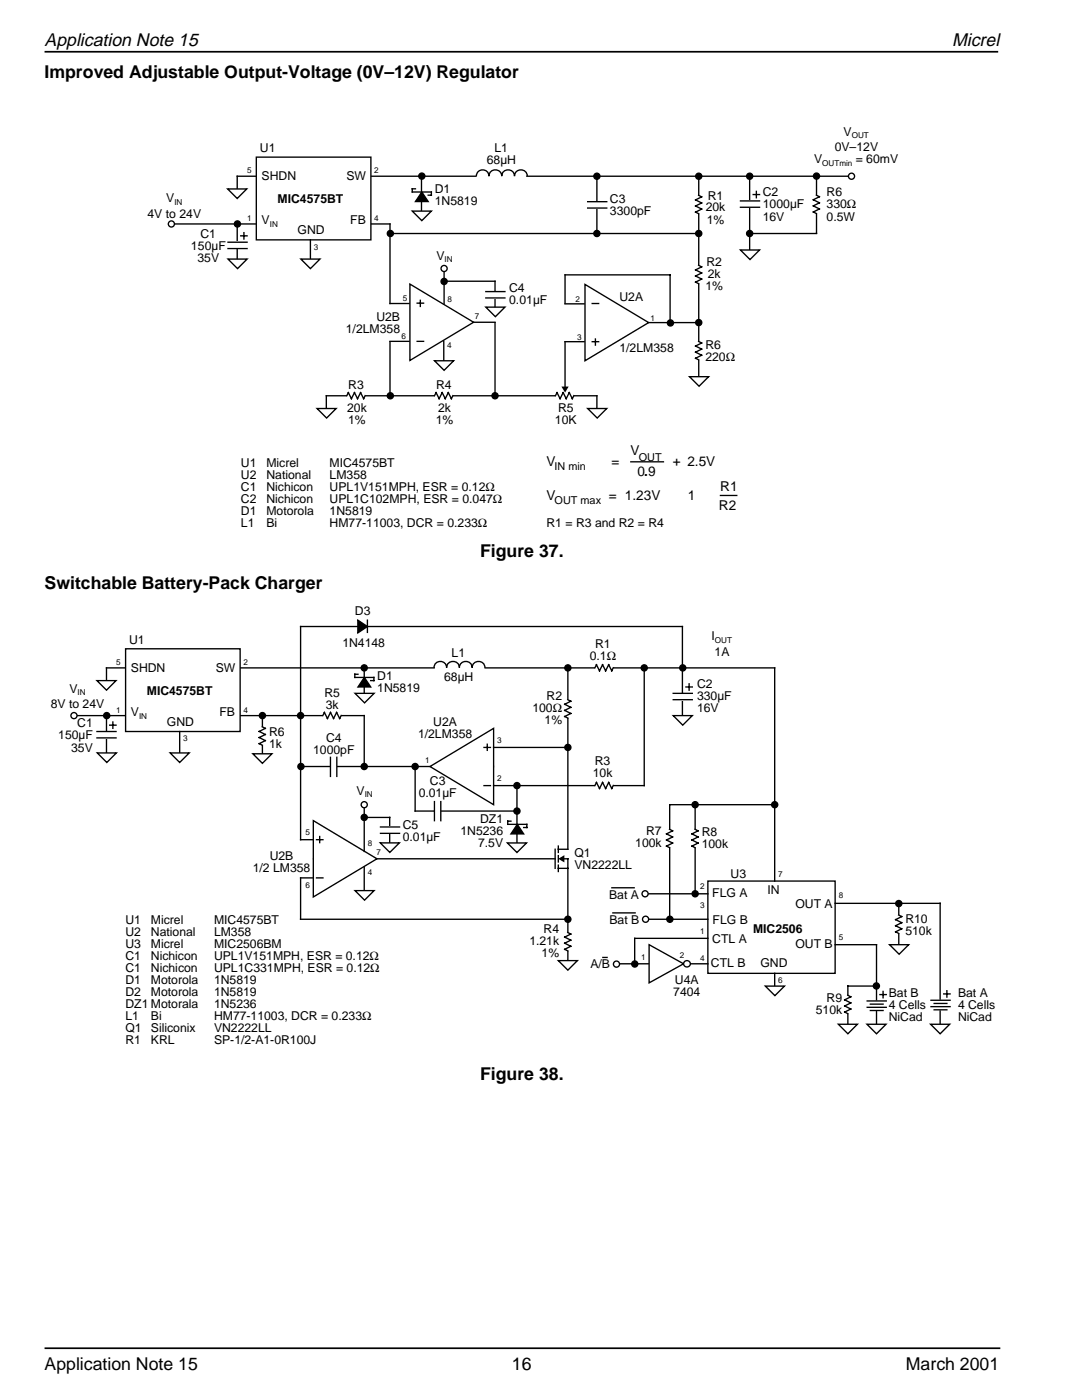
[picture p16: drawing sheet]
<svg xmlns="http://www.w3.org/2000/svg" width="216mm" height="279mm" viewBox="0 0 216 279" stroke-linecap="round" stroke-linejoin="round" font-family="sans-serif">
<defs><g id="words">
<g font-size="3.6">
<text x="8.9" y="9.2">Application Note 15</text>
<text x="190" y="9.2">Micrel</text>
</g>
<g font-size="3.5">
<text x="8.9" y="15.5">Improved Adjustable Output-Voltage (0V–12V) Regulator</text>
<text x="95.8" y="111.3">Figure 37.</text>
<text x="8.9" y="117.6">Switchable Battery-Pack Charger</text>
<text x="95.8" y="215.6">Figure 38.</text>
<text x="8.9" y="273.3">Application Note 15</text>
<text x="102.2" y="273.3">16</text>
<text x="180.8" y="273.3">March 2001</text>
</g>
<g font-size="2.7">
<text x="109" y="93.1">V</text>
<text x="122" y="93.1">=</text>
<text x="125.8" y="90.9">V</text>
<text x="127.2" y="95">0.9</text>
<text x="134.2" y="93.1">+ 2.5V</text>
<text x="109" y="99.8">V</text>
<text x="121.5" y="99.8">= 1.23V</text>
<text x="137.2" y="99.8">1</text>
<text x="143.5" y="101.7">R2</text>
<text x="143.7" y="97.9">R1</text>
</g>
<g font-size="2.4">
<text x="168.3" y="27.2">V</text>
<text x="51.9" y="30.3">U1</text>
<text x="52.2" y="36">SHDN</text>
<text x="69.1" y="36">SW</text>
<text x="97.1" y="32.7">68µH</text>
<text x="98.7" y="30.3">L1</text>
<text x="162.4" y="32.6">V</text>
<text x="166.6" y="30.2">0V–12V</text>
<text x="170.8" y="32.6">= 60mV</text>
<text x="33.2" y="40.3">V</text>
<text x="55.4" y="40.6">MIC4575BT</text>
<text x="86.8" y="38.6">D1</text>
<text x="86.8" y="41">1N5819</text>
<text x="121.7" y="40.5">C3</text>
<text x="141.2" y="39.8">R1</text>
<text x="152.2" y="39.2">C2</text>
<text x="152.2" y="41.6">1000µF</text>
<text x="164.9" y="39.2">R6</text>
<text x="164.9" y="41.6">330Ω</text>
<text x="29.4" y="43.4">4V to 24V</text>
<text x="40" y="47.5">C1</text>
<text x="52.2" y="44.8">V</text>
<text x="59.4" y="46.8">GND</text>
<text x="69.9" y="44.8">FB</text>
<text x="121.7" y="42.9">3300pF</text>
<text x="140.8" y="42.2">20k</text>
<text x="141" y="44.6">1%</text>
<text x="152.2" y="44">16V</text>
<text x="164.9" y="44">0.5W</text>
<text x="38.1" y="49.9">150µF</text>
<text x="39.4" y="52.3">35V</text>
<text x="87.1" y="51.9">V</text>
<text x="140.9" y="53.2">R2</text>
<text x="101.6" y="58.3">C4</text>
<text x="140.7" y="58">1%</text>
<text x="141.2" y="55.5">2k</text>
<text x="75.1" y="64">U2B</text>
<text x="101.6" y="60.7">0.01µF</text>
<text x="123.6" y="60.1">U2A</text>
<text x="69" y="66.4">1/2LM358</text>
<text x="123.6" y="70.3">1/2LM358</text>
<text x="140.7" y="69.7">R6</text>
<text x="69.5" y="77.7">R3</text>
<text x="87" y="77.7">R4</text>
<text x="140.7" y="72.1">220Ω</text>
<text x="69.3" y="82.3">20k</text>
<text x="87.4" y="82.3">2k</text>
<text x="111.3" y="82.3">R5</text>
<text x="69.5" y="84.7">1%</text>
<text x="87" y="84.7">1%</text>
<text x="110.7" y="84.7">10K</text>
<text x="48.1" y="93.2">U1</text>
<text x="48.1" y="95.6">U2</text>
<text x="53.2" y="93.2">Micrel</text>
<text x="53.2" y="95.6">National</text>
<text x="65.8" y="93.2">MIC4575BT</text>
<text x="65.8" y="95.6">LM358</text>
<text x="48.1" y="98">C1</text>
<text x="48.1" y="100.4">C2</text>
<text x="53.2" y="98">Nichicon</text>
<text x="53.2" y="100.4">Nichicon</text>
<text x="65.8" y="98">UPL1V151MPH, ESR = 0.12Ω</text>
<text x="65.8" y="100.4">UPL1C102MPH, ESR = 0.047Ω</text>
<text x="48.1" y="102.8">D1</text>
<text x="48.1" y="105.2">L1</text>
<text x="53.2" y="105.2">Bi</text>
<text x="53.2" y="102.8">Motorola</text>
<text x="65.8" y="105.2">HM77-11003, DCR = 0.233Ω</text>
<text x="65.8" y="102.8">1N5819</text>
<text x="109" y="105.2">R1 = R3 and R2 = R4</text>
<text x="70.8" y="122.7">D3</text>
<text x="25.8" y="128.5">U1</text>
<text x="68.3" y="129.1">1N4148</text>
<text x="90.1" y="131.2">L1</text>
<text x="117.7" y="131.6">0.1Ω</text>
<text x="118.8" y="129.3">R1</text>
<text x="142" y="127.8">I</text>
<text x="142.6" y="130.8">1A</text>
<text x="26.1" y="134.1">SHDN</text>
<text x="43" y="134.1">SW</text>
<text x="75.3" y="135.7">D1</text>
<text x="88.6" y="135.9">68µH</text>
<text x="139.1" y="137.3">C2</text>
<text x="10.1" y="141.3">8V to 24V</text>
<text x="13.9" y="138.2">V</text>
<text x="26.1" y="142.9">V</text>
<text x="29.3" y="138.7">MIC4575BT</text>
<text x="43.8" y="142.9">FB</text>
<text x="64.7" y="139.1">R5</text>
<text x="65" y="141.5">3k</text>
<text x="75.3" y="138.1">1N5819</text>
<text x="106.2" y="142.1">100Ω</text>
<text x="109.1" y="139.8">R2</text>
<text x="139.1" y="139.7">330µF</text>
<text x="139.1" y="142.1">16V</text>
<text x="11.6" y="147.6">150µF</text>
<text x="14.2" y="150">35V</text>
<text x="15.4" y="145.2">C1</text>
<text x="33.3" y="144.9">GND</text>
<text x="53.7" y="146.8">R6</text>
<text x="53.7" y="149.2">1k</text>
<text x="65.1" y="148">C4</text>
<text x="83.4" y="147.4">1/2LM358</text>
<text x="86.5" y="145">U2A</text>
<text x="108.7" y="144.6">1%</text>
<text x="62.5" y="150.4">1000pF</text>
<text x="118.3" y="155">10k</text>
<text x="118.7" y="152.6">R3</text>
<text x="71.2" y="158.6">V</text>
<text x="83.5" y="159.1">0.01µF</text>
<text x="85.8" y="156.7">C3</text>
<text x="80.4" y="165.4">C5</text>
<text x="80.4" y="167.8">0.01µF</text>
<text x="91.9" y="166.7">1N5236</text>
<text x="95.8" y="164.3">DZ1</text>
<text x="128.9" y="166.6">R7</text>
<text x="140" y="166.8">R8</text>
<text x="50.4" y="174">1/2 LM358</text>
<text x="53.8" y="171.6">U2B</text>
<text x="95.4" y="169.1">7.5V</text>
<text x="114.6" y="171">Q1</text>
<text x="114.6" y="173.4">VN2222LL</text>
<text x="126.8" y="169">100k</text>
<text x="140" y="169.2">100k</text>
<text x="121.5" y="179.4">Bat A</text>
<text x="142.1" y="178.9">FLG A</text>
<text x="145.8" y="175.2">U3</text>
<text x="153.2" y="178.5">IN</text>
<text x="25" y="184.3">U1</text>
<text x="30.1" y="184.3">Micrel</text>
<text x="42.7" y="184.3">MIC4575BT</text>
<text x="121.6" y="184.3">Bat B</text>
<text x="142.2" y="184.3">FLG B</text>
<text x="158.7" y="181.2">OUT A</text>
<text x="180.7" y="184.1">R10</text>
<text x="25" y="186.7">U2</text>
<text x="25" y="189.1">U3</text>
<text x="25" y="191.6">C1</text>
<text x="30.1" y="186.7">National</text>
<text x="30.1" y="191.6">Nichicon</text>
<text x="30.1" y="189.1">Micrel</text>
<text x="42.7" y="186.7">LM358</text>
<text x="42.7" y="191.6">UPL1V151MPH, ESR = 0.12Ω</text>
<text x="42.7" y="189.1">MIC2506BM</text>
<text x="105.6" y="188.5">1.21k</text>
<text x="108.1" y="191">1%</text>
<text x="108.5" y="186.2">R4</text>
<text x="142.1" y="188.3">CTL A</text>
<text x="150.3" y="186.2">MIC2506</text>
<text x="158.7" y="189.2">OUT B</text>
<text x="180.7" y="186.5">510k</text>
<text x="25" y="194">C1</text>
<text x="25" y="196.4">D1</text>
<text x="30.1" y="194">Nichicon</text>
<text x="30.1" y="196.4">Motorola</text>
<text x="42.7" y="194">UPL1C331MPH, ESR = 0.12Ω</text>
<text x="42.7" y="196.4">1N5819</text>
<text x="117.8" y="193.3">A/B</text>
<text x="134.7" y="196.4">U4A</text>
<text x="141.9" y="193.1">CTL B</text>
<text x="151.7" y="193">GND</text>
<text x="25" y="198.8">D2</text>
<text x="25" y="201.2">DZ1 Motorala</text>
<text x="25" y="203.6">L1</text>
<text x="30.1" y="203.6">Bi</text>
<text x="30.1" y="198.8">Motorola</text>
<text x="42.7" y="198.8">1N5819</text>
<text x="42.7" y="203.6">HM77-11003, DCR = 0.233Ω</text>
<text x="42.7" y="201.2">1N5236</text>
<text x="134.3" y="198.8">7404</text>
<text x="162.8" y="202.4">510k</text>
<text x="164.9" y="200.1">R9</text>
<text x="177.3" y="199">Bat B</text>
<text x="177.3" y="201.4">4 Cells</text>
<text x="177.3" y="203.8">NiCad</text>
<text x="191.2" y="199">Bat A</text>
<text x="191.2" y="201.4">4 Cells</text>
<text x="191.2" y="203.8">NiCad</text>
<text x="25" y="206">Q1</text>
<text x="25" y="208.4">R1</text>
<text x="30.1" y="208.4">KRL</text>
<text x="30.1" y="206">Siliconix</text>
<text x="42.7" y="206">VN2222LL</text>
<text x="42.7" y="208.4">SP-1/2-A1-0R100J</text>
</g>
<g font-size="2.2">
<text x="110.7" y="93.9">IN min</text>
<text x="127.5" y="92">OUT</text>
<text x="110.7" y="100.6">OUT max</text>
</g>
<g font-size="1.6">
<text x="169.9" y="27.6">OUT</text>
<text x="49.3" y="34.6">5</text>
<text x="74.7" y="34.6">2</text>
<text x="164.1" y="33">OUTmin</text>
<text x="34.8" y="40.8">IN</text>
<text x="49.3" y="44.1">1</text>
<text x="53.8" y="45.3">IN</text>
<text x="74.7" y="44.1">4</text>
<text x="62.6" y="49.8">3</text>
<text x="88.7" y="52.3">IN</text>
<text x="80.4" y="60">5</text>
<text x="89.3" y="60.3">8</text>
<text x="94.7" y="63.7">7</text>
<text x="114.9" y="60.2">2</text>
<text x="129.8" y="64">1</text>
<text x="80.1" y="67.6">6</text>
<text x="89.3" y="69.5">4</text>
<text x="115.1" y="67.8">3</text>
<text x="142.7" y="128.3">OUT</text>
<text x="23.2" y="132.7">5</text>
<text x="48.6" y="132.7">2</text>
<text x="15.5" y="138.8">IN</text>
<text x="23.2" y="142.2">1</text>
<text x="27.7" y="143.4">IN</text>
<text x="48.6" y="142.2">4</text>
<text x="36.5" y="148">3</text>
<text x="99.2" y="148.3">3</text>
<text x="84.8" y="152.4">1</text>
<text x="99.2" y="155.9">2</text>
<text x="72.8" y="159.1">IN</text>
<text x="60.9" y="166.7">5</text>
<text x="73.4" y="168.9">8</text>
<text x="75.1" y="170.7">7</text>
<text x="60.9" y="177.2">6</text>
<text x="73.4" y="174.7">4</text>
<text x="139.7" y="177.5">2</text>
<text x="155.3" y="175">7</text>
<text x="167.4" y="179.1">8</text>
<text x="139.7" y="181.3">3</text>
<text x="127.9" y="191.5">1</text>
<text x="135.6" y="191.1">2</text>
<text x="139.7" y="186.4">1</text>
<text x="139.7" y="191.8">4</text>
<text x="167.4" y="187.7">5</text>
<text x="155.3" y="196.2">6</text>
</g>
</g></defs>
<path d="M8.9 10.3h190.3M8.9 269.1h190.7" fill="none" stroke="#000" stroke-width=".34"/>
<path d="M47.3 35.2h47.7M34.6 44.7h43.2" fill="none" stroke="#000" stroke-width=".27"/>
<path d="M51.1 31.4h22.9v16.5h-22.9z" fill-rule="evenodd" fill="#fff" stroke="#000" stroke-width=".27"/>
<path d="M47.3 45.3v7" fill="none" stroke="#000" stroke-width=".27"/>
<path d="M45.4 48.3h4v1.4h-4z" fill-rule="evenodd" fill="#fff"/>
<path d="M47.3 35.2v2.5M45.5 48.3h3.8M45.5 49.6h3.8M48 47.1h1.3M48.7 46.4v1.3" fill="none" stroke="#000" stroke-width=".27"/>
<g fill="#fff" stroke="#000" stroke-width=".27">
<path d="M45.4 37.7h3.8l-1.9 1.9z" fill-rule="evenodd"/>
<circle cx="34.2" cy="44.7" r=".61"/>
</g>
<circle cx="47.4" cy="44.7" r=".61" fill="#000" stroke="#000" stroke-width=".27"/>
<path d="M61.9 47.9v3.8M77.8 44.7v15.9" fill="none" stroke="#000" stroke-width=".27"/>
<g fill="#fff" stroke="#000" stroke-width=".27">
<path d="M45.5 51.7h3.8l-1.9 1.9z" fill-rule="evenodd"/>
<path d="M60 51.7h3.8l-1.9 1.9z" fill-rule="evenodd"/>
</g>
<path d="M77.8 46.6h61.6M88.6 53.6v7M88.5 68.1v3.8" fill="none" stroke="#000" stroke-width=".27"/>
<path d="M86.7 72h3.8l-1.9 1.9z" fill-rule="evenodd" fill="#fff" stroke="#000" stroke-width=".27"/>
<path d="M77.8 68.1h3.8M77.8 60.6h3.8" fill="none" stroke="#000" stroke-width=".27"/>
<path d="M81.8 56.7l12.7 7.6-12.7 7.6z" fill-rule="evenodd" fill="#fff" stroke="#000" stroke-width=".27"/>
<path d="M83.9 59.9v1.3M98.8 56.1v5.1M112.7 54.9v5.7M83.2 60.5h1.3M83.2 68.1h1.3M94.3 64.3h4.5" fill="none" stroke="#000" stroke-width=".27"/>
<path d="M96.9 61.3h3.8l-1.9 1.9z" fill-rule="evenodd" fill="#fff" stroke="#000" stroke-width=".27"/>
<path d="M96.9 58.1h3.9v1.4h-3.9z" fill-rule="evenodd" fill="#fff"/>
<path d="M84.1 35.1v7M96.9 58.2h3.8M96.9 59.5h3.8" fill="none" stroke="#000" stroke-width=".27"/>
<path d="M82.3 42.1h3.8l-1.9 1.9z" fill-rule="evenodd" fill="#fff" stroke="#000" stroke-width=".27"/>
<path d="M82.9 37.7h-.6v.6h3.8v.7h-.7M105.2 35.2a1.27 1.27 0 0 0-1.3-1.3 1.27 1.27 0 0 0-1.2 1.3 1.27 1.27 0 0 0-1.3-1.3 1.27 1.27 0 0 0-1.3 1.3 1.27 1.27 0 0 0-1.3-1.3 1.27 1.27 0 0 0-1.2 1.3 1.26 1.26 0 0 0-1.3-1.3 1.26 1.26 0 0 0-1.2 1.3M139.4 35.2v40M88.6 56.1h10.2M77.8 68.2v10.8M86.7 79l.3-.6 .6 1.2 .6-1.2 .6 1.2 .7-1.2 .6 1.2 .3-.6M98.8 64.4v14.6M119.1 79h-54v2.5" fill="none" stroke="#000" stroke-width=".27"/>
<g fill="#000" stroke="#000" stroke-width=".27">
<path d="M84.2 38.3l1.2 1.9h-2.5z" fill-rule="evenodd"/>
<circle cx="84.2" cy="35.1" r=".61"/>
<circle cx="77.9" cy="46.6" r=".61"/>
<circle cx="88.6" cy="56.2" r=".61"/>
<circle cx="77.9" cy="79" r=".61"/>
<circle cx="98.8" cy="79" r=".61"/>
</g>
<path d="M86.9 78.4h3.3v1.2h-3.3z" fill-rule="evenodd" fill="#fff" stroke="#fff" stroke-width=".27"/>
<path d="M63.3 81.5h3.8l-1.9 1.9z" fill-rule="evenodd" fill="#fff" stroke="#000" stroke-width=".27"/>
<g fill="#fff" stroke="#fff" stroke-width=".27">
<path d="M69.4 78.4h3.3v1.2h-3.3z" fill-rule="evenodd"/>
<path d="M111 78.4h3.4v1.2h-3.4z" fill-rule="evenodd"/>
</g>
<path d="M69.2 79l.3-.6 .6 1.2 .6-1.2 .6 1.2 .6-1.2 .7 1.2 .3-.6M110.8 79l.3-.6 .7 1.2 .6-1.2 .6 1.2 .6-1.2 .6 1.2 .3-.6M119.1 79v2.5" fill="none" stroke="#000" stroke-width=".27"/>
<path d="M117.3 81.5h3.8l-1.9 1.9z" fill-rule="evenodd" fill="#fff" stroke="#000" stroke-width=".27"/>
<path d="M112.7 68.2h3.9M112.7 60.6h3.9" fill="none" stroke="#000" stroke-width=".27"/>
<path d="M116.7 56.8l12.7 7.6-12.7 7.6z" fill-rule="evenodd" fill="#fff" stroke="#000" stroke-width=".27"/>
<path d="M105.1 35.2h64.8M139.4 39l.6 .3-1.2 .6 1.2 .6-1.2 .6 1.2 .6-1.2 .6 .6 .3M112.7 54.9h21v9.5M139.4 53l.6 .3-1.2 .6 1.2 .6-1.2 .6 1.2 .6-1.2 .6 .6 .3M118.2 60.6h1.3M118.2 68.2h1.3M118.8 67.7v1.2M129.3 64.4h10.1M139.4 68.1l.6 .4-1.2 .6 1.2 .6-1.2 .6 1.2 .6-1.2 .6 .6 .3" fill="none" stroke="#000" stroke-width=".27"/>
<g fill="#000" stroke="#000" stroke-width=".27">
<circle cx="139.4" cy="35.2" r=".61"/>
<circle cx="139.4" cy="46.6" r=".61"/>
<circle cx="133.8" cy="64.4" r=".61"/>
<circle cx="139.4" cy="64.4" r=".61"/>
</g>
<g fill="#fff" stroke="#fff" stroke-width=".27">
<path d="M138.8 39.1h1.2v3.4h-1.2z" fill-rule="evenodd"/>
<path d="M138.8 53.1h1.2v3.3h-1.2z" fill-rule="evenodd"/>
<path d="M138.8 68.3h1.2v3.3h-1.2z" fill-rule="evenodd"/>
</g>
<path d="M137.6 75.2h3.8l-1.9 1.9z" fill-rule="evenodd" fill="#fff" stroke="#000" stroke-width=".27"/>
<path d="M119.1 35.2v11.4" fill="none" stroke="#000" stroke-width=".27"/>
<g fill="#000" stroke="#000" stroke-width=".27">
<circle cx="119.1" cy="35.2" r=".61"/>
<circle cx="119.1" cy="46.6" r=".61"/>
</g>
<path d="M117.2 40.2h3.9v1.4h-3.9z" fill-rule="evenodd" fill="#fff"/>
<path d="M149.6 35.2v14.6M117.3 40.3h3.8M117.3 41.5h3.8" fill="none" stroke="#000" stroke-width=".27"/>
<path d="M147.7 49.9h3.9l-1.9 1.9z" fill-rule="evenodd" fill="#fff" stroke="#000" stroke-width=".27"/>
<path d="M162.9 39l.6 .3-1.2 .6 1.2 .6-1.2 .6 1.2 .6-1.2 .6 .6 .3M162.9 35.1v11.5h-13.3" fill="none" stroke="#000" stroke-width=".27"/>
<path d="M162.3 39.1h1.2v3.3h-1.2z" fill-rule="evenodd" fill="#fff" stroke="#fff" stroke-width=".27"/>
<g fill="#000" stroke="#000" stroke-width=".27">
<circle cx="149.6" cy="35.2" r=".61"/>
<circle cx="162.9" cy="35.1" r=".61"/>
<circle cx="149.6" cy="46.6" r=".61"/>
</g>
<circle cx="169.9" cy="35.2" r=".61" fill="#fff" stroke="#000" stroke-width=".27"/>
<path d="M147.7 40h3.9v1.5h-3.9z" fill-rule="evenodd" fill="#fff"/>
<path d="M150.3 38.8h1.3M150.9 38.2v1.3M147.7 40.1h3.9M147.7 41.4h3.9" fill="none" stroke="#000" stroke-width=".27"/>
<circle cx="88.6" cy="53.6" r=".61" fill="#fff" stroke="#000" stroke-width=".27"/>
<path d="M112 77.1h1.5l-.8 1.3z" fill="#000"/>
<path d="M112.7 68.2v8.9M125.9 92.2h6.5M143.8 98.9h3.2M21.2 133.3h65.4M14.9 142.8h57.8" fill="none" stroke="#000" stroke-width=".27"/>
<path d="M25.1 129.5h22.8v16.5h-22.8z" fill-rule="evenodd" fill="#fff" stroke="#000" stroke-width=".27"/>
<path d="M21.2 142.9v7.5" fill="none" stroke="#000" stroke-width=".27"/>
<path d="M19.3 145.9h3.9v1.4h-3.9z" fill-rule="evenodd" fill="#fff"/>
<path d="M21.2 133.3v2.5M19.3 146h3.9M19.3 147.3h3.9M21.9 144.7h1.3M22.5 144.1v1.3" fill="none" stroke="#000" stroke-width=".27"/>
<g fill="#fff" stroke="#000" stroke-width=".27">
<path d="M19.3 135.8h3.9l-2 1.9z" fill-rule="evenodd"/>
<circle cx="14.8" cy="142.8" r=".61"/>
</g>
<g fill="#000" stroke="#000" stroke-width=".27">
<circle cx="72.7" cy="133.3" r=".61"/>
<circle cx="21.3" cy="142.8" r=".61"/>
<circle cx="72.7" cy="153" r=".61"/>
</g>
<path d="M60 125v42.6M86.6 133.3a1.26 1.26 0 0 1 1.3-1.3 1.26 1.26 0 0 1 1.2 1.3M89.1 133.3a1.27 1.27 0 0 1 1.3-1.3 1.27 1.27 0 0 1 1.3 1.3 1.27 1.27 0 0 1 1.2-1.3 1.27 1.27 0 0 1 1.3 1.3 1.27 1.27 0 0 1 1.3-1.3 1.27 1.27 0 0 1 1.3 1.3M96.8 133.3h57.8M35.9 146v4.4M60 153h22.8" fill="none" stroke="#000" stroke-width=".27"/>
<path d="M141.2 175.8h25.4v18.5h-25.4z" fill-rule="evenodd" fill="#fff" stroke="#000" stroke-width=".27"/>
<path d="M72.7 172.7v5M60 183.5h53.3" fill="none" stroke="#000" stroke-width=".27"/>
<g fill="#fff" stroke="#000" stroke-width=".27">
<path d="M19.4 150.3h3.8l-1.9 1.9z" fill-rule="evenodd"/>
<path d="M33.9 150.3h3.9l-1.9 1.9z" fill-rule="evenodd"/>
</g>
<path d="M60 125h76.2M52.4 142.8v7.6" fill="none" stroke="#000" stroke-width=".27"/>
<path d="M50.5 150.4h3.8l-1.9 1.9z" fill-rule="evenodd" fill="#fff" stroke="#000" stroke-width=".27"/>
<g fill="#000" stroke="#000" stroke-width=".27">
<circle cx="52.4" cy="142.8" r=".61"/>
<circle cx="60" cy="142.8" r=".61"/>
</g>
<path d="M51.7 145.2h1.2v3.3h-1.2z" fill-rule="evenodd" fill="#fff" stroke="#fff" stroke-width=".27"/>
<path d="M72.7 133.3v5.1M52.3 145.1l.6 .3-1.2 .6 1.2 .6-1.2 .6 1.2 .6-1.2 .6 .6 .3" fill="none" stroke="#000" stroke-width=".27"/>
<path d="M70.8 138.4h3.8l-1.9 1.9z" fill-rule="evenodd" fill="#fff" stroke="#000" stroke-width=".27"/>
<path d="M71.4 134.6h-.6v.6h3.8v.6h-.6M64.4 142.8l.3-.6 .6 1.2 .6-1.2 .7 1.2 .6-1.2 .6 1.2 .3-.6M72.7 142.8v10.2" fill="none" stroke="#000" stroke-width=".27"/>
<path d="M72.7 135.2l1.3 1.9h-2.6z" fill-rule="evenodd" fill="#000" stroke="#000" stroke-width=".27"/>
<path d="M64.6 142.2h3.3v1.2h-3.3z" fill-rule="evenodd" fill="#fff" stroke="#fff" stroke-width=".27"/>
<path d="M65.9 151.1h1.3v3.8h-1.3z" fill-rule="evenodd" fill="#fff"/>
<path d="M65.9 151.1v3.8M67.2 151.1v3.8M62.6 171.4h48.2" fill="none" stroke="#000" stroke-width=".27"/>
<circle cx="60" cy="153" r=".61" fill="#000" stroke="#000" stroke-width=".27"/>
<path d="M62.5 163.8l12.7 7.6-12.7 7.6z" fill-rule="evenodd" fill="#fff" stroke="#000" stroke-width=".27"/>
<path d="M60 167.6h2.5M60 175.2h2.5M63.2 167.6h1.2M63.2 175.2h1.2M63.8 166.9v1.3" fill="none" stroke="#000" stroke-width=".27"/>
<path d="M70.8 177.7h3.8l-1.9 1.9z" fill-rule="evenodd" fill="#fff" stroke="#000" stroke-width=".27"/>
<path d="M72.7 160.6v9.3M72.7 163.1h5.1v5.1" fill="none" stroke="#000" stroke-width=".27"/>
<path d="M75.9 168.2h3.8l-1.9 1.9z" fill-rule="evenodd" fill="#fff" stroke="#000" stroke-width=".27"/>
<path d="M75.9 165h3.9v1.4h-3.9z" fill-rule="evenodd" fill="#fff"/>
<path d="M60 175.2v8.3M75.9 165h3.8M75.9 166.3h3.8" fill="none" stroke="#000" stroke-width=".27"/>
<circle cx="72.7" cy="160.6" r=".61" fill="#fff" stroke="#000" stroke-width=".27"/>
<g fill="#000" stroke="#000" stroke-width=".27">
<circle cx="82.8" cy="153" r=".61"/>
<circle cx="72.7" cy="163.1" r=".61"/>
</g>
<path d="M82.8 153v8.9M83.3 153h15.2" fill="none" stroke="#000" stroke-width=".27"/>
<path d="M85.8 153l12.7-7.6v15.2z" fill-rule="evenodd" fill="#fff" stroke="#000" stroke-width=".27"/>
<path d="M96.6 149.2h1.3M96.6 156.8h1.3M97.2 148.5v1.2M98.5 149.2h14.8M98.5 156.8h30M82.8 161.9h20.4" fill="none" stroke="#000" stroke-width=".27"/>
<path d="M86.7 160h1.3v3.8h-1.3z" fill-rule="evenodd" fill="#fff"/>
<path d="M86.7 160v3.8M88 160v3.8M103.2 156.8v11.4" fill="none" stroke="#000" stroke-width=".27"/>
<circle cx="103.2" cy="156.8" r=".61" fill="#000" stroke="#000" stroke-width=".27"/>
<path d="M101.2 168.2h3.9l-1.9 1.9z" fill-rule="evenodd" fill="#fff" stroke="#000" stroke-width=".27"/>
<g fill="#000" stroke="#000" stroke-width=".27">
<path d="M103.2 164.5l1.3 1.9h-2.5z" fill-rule="evenodd"/>
<circle cx="103.2" cy="161.9" r=".61"/>
</g>
<path d="M113.3 133.3v36.2h-1.9M102 163.9h-.7v.6h3.8v.7h-.6M110.8 169.5v3.8M111.4 173.3h1.9M111.4 168.9v1.2M111.4 170.8v1.2M111.4 172.7v1.2M112.6 171.4h.7v20.3" fill="none" stroke="#000" stroke-width=".27"/>
<path d="M111.4 171.4l1.2-.7v1.4z" fill="#000"/>
<path d="M111.4 191.7h3.8l-1.9 1.9z" fill-rule="evenodd" fill="#fff" stroke="#000" stroke-width=".27"/>
<g fill="#000" stroke="#000" stroke-width=".27">
<circle cx="113.3" cy="133.3" r=".61"/>
<circle cx="128.5" cy="133.3" r=".61"/>
<circle cx="136.2" cy="133.3" r=".61"/>
<circle cx="113.3" cy="149.2" r=".61"/>
<circle cx="113.3" cy="183.5" r=".61"/>
</g>
<g fill="#fff" stroke="#fff" stroke-width=".27">
<path d="M112.7 186.2h1.2v3.4h-1.2z" fill-rule="evenodd"/>
<path d="M112.7 139.8h1.2v3.3h-1.2z" fill-rule="evenodd"/>
<path d="M118.9 132.7h3.3v1.2h-3.3z" fill-rule="evenodd"/>
<path d="M118.9 156.2h3.3v1.2h-3.3z" fill-rule="evenodd"/>
</g>
<path d="M113.3 139.6l.6 .3-1.2 .7 1.2 .6-1.2 .6 1.2 .6-1.2 .6 .6 .3M118.7 133.3l.3-.6 .6 1.2 .6-1.2 .6 1.2 .7-1.2 .6 1.2 .3-.6M128.5 133.3v23.5M136.2 125v17.8M118.7 156.8l.3-.6 .6 1.2 .6-1.2 .6 1.2 .7-1.2 .6 1.2 .3-.6M113.3 186.1l.6 .3-1.2 .6 1.2 .6-1.2 .6 1.2 .6-1.2 .7 .6 .3" fill="none" stroke="#000" stroke-width=".27"/>
<path d="M134.3 138.3h3.9v1.4h-3.9z" fill-rule="evenodd" fill="#fff"/>
<path d="M134.3 138.4h3.8M134.3 139.6h3.8M136.9 137.1h1.2M137.5 136.5v1.2" fill="none" stroke="#000" stroke-width=".27"/>
<path d="M134.3 142.8h3.8l-1.9 1.9z" fill-rule="evenodd" fill="#fff" stroke="#000" stroke-width=".27"/>
<path d="M154.6 133.3v42.5M128.5 178.4h12.7M122.8 192.3h18.4M126.6 187.3h14.6M128.5 183.5h12.7M166.6 188.5h8.3" fill="none" stroke="#000" stroke-width=".27"/>
<g fill="#fff" stroke="#000" stroke-width=".27">
<path d="M129.5 188.5l6.9 3.8-6.9 3.9z" fill-rule="evenodd"/>
<circle cx="137.1" cy="192.3" r=".66"/>
</g>
<path d="M154.6 194.3v2.5" fill="none" stroke="#000" stroke-width=".27"/>
<path d="M152.7 196.8h3.8l-1.9 1.9z" fill-rule="evenodd" fill="#fff" stroke="#000" stroke-width=".27"/>
<path d="M174.9 188.5v15.9" fill="none" stroke="#000" stroke-width=".27"/>
<path d="M173 204.4h3.8l-1.9 1.9z" fill-rule="evenodd" fill="#fff" stroke="#000" stroke-width=".27"/>
<path d="M166.6 180.3h21v24.1M174.9 196.8h-5.7v7.6" fill="none" stroke="#000" stroke-width=".27"/>
<path d="M167.3 204.4h3.8l-1.9 1.9z" fill-rule="evenodd" fill="#fff" stroke="#000" stroke-width=".27"/>
<path d="M168.5 198.8h1.3v3.3h-1.3z" fill-rule="evenodd" fill="#fff" stroke="#fff" stroke-width=".27"/>
<path d="M169.2 198.6l.6 .3-1.3 .6 1.3 .7-1.3 .6 1.3 .6-1.3 .6 .7 .3M173 199.8h3.8M175.6 198.5h1.2M176.2 197.9v1.2M179.3 180.3v8.2M173 201h3.8M173.7 200.4h2.5M173.7 201.7h2.5" fill="none" stroke="#000" stroke-width=".27"/>
<path d="M173.7 199.8h2.5v1.9h-2.5z" fill-rule="evenodd" fill="#fff" stroke="#fff" stroke-width=".2"/>
<circle cx="174.9" cy="196.8" r=".61" fill="#000" stroke="#000" stroke-width=".27"/>
<path d="M177.5 188.5h3.8l-1.9 1.9z" fill-rule="evenodd" fill="#fff" stroke="#000" stroke-width=".27"/>
<path d="M178.7 182.8h1.2v3.3h-1.2z" fill-rule="evenodd" fill="#fff" stroke="#fff" stroke-width=".27"/>
<path d="M179.3 182.6l.6 .3-1.2 .6 1.2 .6-1.2 .7 1.2 .6-1.2 .6 .6 .3" fill="none" stroke="#000" stroke-width=".27"/>
<circle cx="179.3" cy="180.3" r=".61" fill="#000" stroke="#000" stroke-width=".27"/>
<path d="M185.7 204.4h3.8l-1.9 1.9z" fill-rule="evenodd" fill="#fff" stroke="#000" stroke-width=".27"/>
<path d="M186.4 199.6h2.5v1.9h-2.5z" fill-rule="evenodd" fill="#fff" stroke="#fff" stroke-width=".2"/>
<path d="M120.3 191.1h.8M126.6 187.3v4.4M185.8 199.6h3.8M188.3 198.4h1.3M188.9 197.7v1.3M185.8 200.9h3.8M186.4 200.3h2.5M186.4 201.5h2.5" fill="none" stroke="#000" stroke-width=".27"/>
<circle cx="126.7" cy="192.4" r=".61" fill="#000" stroke="#000" stroke-width=".27"/>
<circle cx="123" cy="192.4" r=".61" fill="#fff" stroke="#000" stroke-width=".27"/>
<path d="M122.1 177.2h4.4M122.3 182.2h4.4" fill="none" stroke="#000" stroke-width=".27"/>
<g fill="#fff" stroke="#000" stroke-width=".27">
<circle cx="128.7" cy="178.4" r=".61"/>
<circle cx="128.8" cy="183.5" r=".61"/>
</g>
<path d="M73.3 123.8v2.4M133.6 165.5l.6 .3-1.2 .6 1.2 .6-1.2 .6 1.2 .6-1.2 .7 .6 .3M138.7 165.5l.6 .3-1.2 .6 1.2 .6-1.2 .6 1.2 .6-1.2 .7 .6 .3M138.7 160.6v17.8M154.6 160.6h-21v22.2" fill="none" stroke="#000" stroke-width=".27"/>
<g fill="#000" stroke="#000" stroke-width=".27">
<path d="M71.4 123.8l1.9 1.2-1.9 1.3z" fill-rule="evenodd"/>
<circle cx="138.7" cy="160.6" r=".61"/>
<circle cx="138.7" cy="178.4" r=".61"/>
<circle cx="154.6" cy="160.6" r=".61"/>
<circle cx="133.7" cy="183.5" r=".61"/>
</g>
<g fill="#fff" stroke="#fff" stroke-width=".27">
<path d="M133 165.6h1.2v3.4h-1.2z" fill-rule="evenodd"/>
<path d="M138.1 165.6h1.2v3.4h-1.2z" fill-rule="evenodd"/>
</g>
<use href="#words"/>
</svg>
